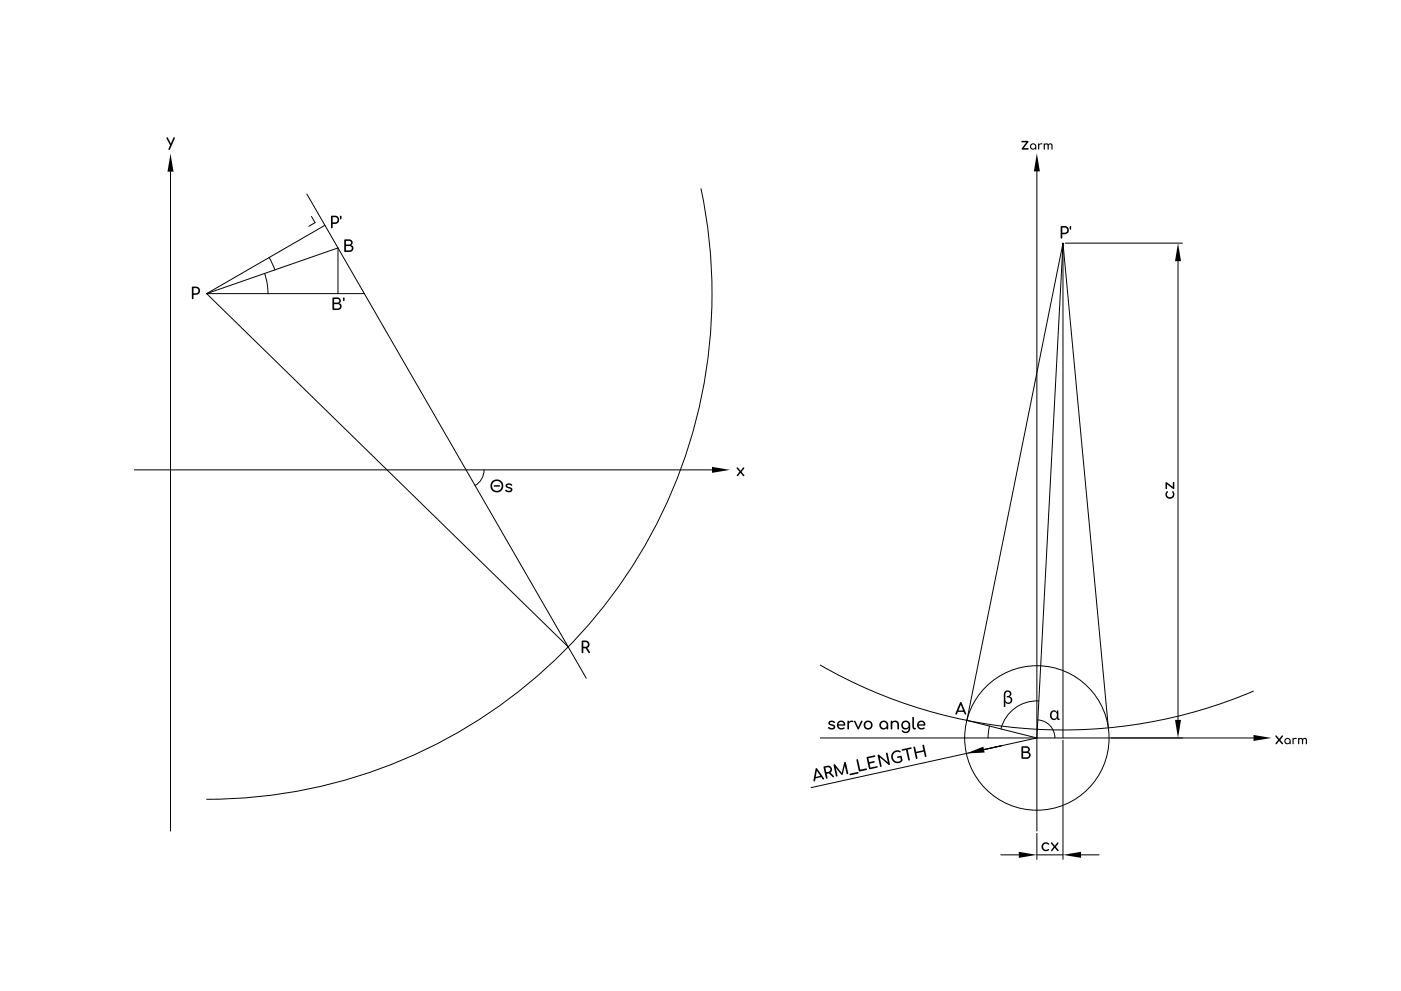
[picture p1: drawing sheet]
<svg xmlns="http://www.w3.org/2000/svg" width="420mm" height="297mm" viewBox="0 0 420 297" stroke-linecap="round" stroke-linejoin="round" font-family="sans-serif">
<g fill="none" stroke="#000" stroke-width=".3">
<path d="M51.1 51.5v197.6M92 58.2l83.8 145.1M210.2 56.5a151.5 151.5 0 0 1-148.2 183.1M311 51.4v197.7M80.7 77.2l1.7 3.7M93.4 64.9l1.1 1.8-1.9 1.1M97.4 67.5l-35.4 20.5M319.5 72.9h35.1M353.3 78.3v137.5M62 88l39.4-13.7v13.7M62 88l108.4 105.9M62 88h47.3"/>
<path d="M79.4 82a18.4 18.4 0 0 1 1 6M40.3 140.8h173.2M145.2 140.8a5.4 5.4 0 0 1-2.7 4.7M246 199.4a145.9 145.9 0 0 0 129.9 7.8M296.8 217.6l-.5 3.6M311.2 215.8a5.4 5.4 0 0 1 5.2 5.4M311.5 210.1a11.1 11.1 0 0 0-11.3 8.4M332.4 218.2l-13.6-145.3-28.8 143 21 5.3M246 221.2h129.9M311 221.2l7.8-148.3v148.3M311 221.2l-67.8 14.9M318.8 221.9v35.7"/>
<path d="M300.1 256.2h5.4M311 249.8v7.8M311 256.2h7.8M324.2 256.2h5.4"/>
<circle cx="311" cy="221.2" r="21.7"/>
</g>
<g fill="#000">
<path d="M51.1 46l.9 5.5h-1.8zM50 41.2h.3l.9 1.8 .8-1.8 .5 .1-1.7 3.7-.3-.3 .5-1.2-1.1-2zM306.4 42.3h2v.3l-1.4 1.8h1.3a.23 .23 0 0 1 .2 .2 .23 .23 0 0 1-.2 .3l-1.9-.1v-.3l1.4-1.8h-1.3zM311 46l.9 5.4h-1.8zM311.4 43l.3 .2 .5-.3 .4 .2-.8 .3-.3 1.5-.2-.2zM313.1 43l.3 .1a.7 .7 0 0 1 1 .1 .71 .71 0 0 1 .8-.2 .71 .71 0 0 1 .5 .7l-.2 1.2-.2-1.2a.4 .4 0 0 0-.4-.4 .4 .4 0 0 0-.4 .4l-.2 1.2-.1-1.2a.4 .4 0 0 0-.4-.4 .4 .4 0 0 0-.4 .4l-.1 1.1-.2 .1zM102 64.7l.4 .1-.1 1-.3-.2zM320.8 67.8l.4 .1-.1 .9-.3-.1zM353.3 72.9l.9 5.4h-1.8zM102.9 89.2l.4 .1-.1 1-.3-.2zM148.1 145.5l1.6-.1 .3 .2-.3 .3h-1.4l-.2-.2zM151.8 145.2a.97 .97 0 0 1 1-.5 .97 .97 0 0 1 .7 .9l-.7-.3a.42 .42 0 0 0-.5 0 .42 .42 0 0 0-.2 .4v.1a1.47 1.47 0 0 1 1.6 1.2 1.23 1.23 0 0 1-2.2-.1l.3-.1a.74 .74 0 0 0 .7 .4 .74 .74 0 0 0 .7-.6l-.7-.2a.76 .76 0 0 1-.7-.4 .76 .76 0 0 1 0-.8z"/>
<path d="M213.5 139.9l5.4 .9-5.4 .9zM221 140.1l.3 .1 .8 .9 .7-.9a.23 .23 0 0 1 .4-.1 .23 .23 0 0 1-.1 .4l-.7 .9 .8 1v.3h-.4l-.7-1-.9 1-.2-.3 .8-1-.8-.9zM349.9 147.2l.4 .2a.95 .95 0 0 0-.1 1.3 .95 .95 0 0 0 1.4 .1 .95 .95 0 0 0-.1-1.4l.2-.1a1.3 1.3 0 0 1 0 1.8 1.3 1.3 0 0 1-1.9 0 1.3 1.3 0 0 1 .1-1.9zM349.6 144.6h.3l1.8 1.3v-1.2a.23 .23 0 0 1 .3-.2 .23 .23 0 0 1 .2 .2l-.1 1.8h-.3l-1.8-1.3v1.2a.23 .23 0 0 1-.2 .2 .23 .23 0 0 1-.3-.2zM248.6 216.3a.97 .97 0 0 1 1-.4 .97 .97 0 0 1 .8 .8l-.8-.3a.42 .42 0 0 0-.5 0 .42 .42 0 0 0-.2 .4v.1a1.47 1.47 0 0 1 1.6 1.2 1.23 1.23 0 0 1-2.2 0l.2-.2a.88 .88 0 0 0 1.5-.1l-.6-.3a.76 .76 0 0 1-.8-.3 .76 .76 0 0 1 0-.9zM254.2 216.1h.4v.2l.6-.3 .8 .2-.2 .2h-.7l-.4 .4-.1 1.6a.24 .24 0 0 1-.2 .3 .24 .24 0 0 1-.3-.3zM256.2 216.1h.3l.9 1.9 .8-1.9h.4l-1.1 2.5-.3-.1zM267.2 216.1l.3-.1 .1 .3a1.17 1.17 0 0 1 1.3-.2 1.17 1.17 0 0 1 .7 1.1v1.2a.25 .25 0 0 1-.2 .3 .25 .25 0 0 1-.3-.3v-1.2a.76 .76 0 0 0-.7-.8 .76 .76 0 0 0-.8 .6v1.4a.25 .25 0 0 1-.2 .3 .25 .25 0 0 1-.3-.3zM273.7 214.9l.4 .1v2.8l.2 .4a.27 .27 0 0 1 .4 .2 .27 .27 0 0 1-.4 .3l-.5-.3-.2-.4zM352.4 215.8h1.8l-.9 5.4zM250.1 229.1h.3l2 2.6 .8-3.2 .4-.1 .8 3.4a.25 .25 0 0 1-.2 .3 .25 .25 0 0 1-.3-.2l-.5-2.4-.9 2.8-1.8-2.2 .5 2.4a.25 .25 0 0 1-.2 .3 .25 .25 0 0 1-.3-.2zM254.9 231.9l2.3-.5a.25 .25 0 0 1 .3 .2 .25 .25 0 0 1-.2 .3l-2.3 .5z"/>
<path d="M256.9 227.6l.4 .1 .7 3 1.7-.4a.25 .25 0 0 1 .3 .2 .25 .25 0 0 1-.2 .3l-2.2 .4zM260 226.9l2.2-.5a.23 .23 0 0 1 .3 .2 .23 .23 0 0 1-.2 .3l-1.9 .4 .3 1.1 1.3-.3a.23 .23 0 0 1 .3 .2 .23 .23 0 0 1-.2 .3l-1.3 .3 .2 1.2 1.9-.4a.23 .23 0 0 1 .3 .1 .23 .23 0 0 1-.2 .3l-2.4 .4zM263.3 226.2h.3l2.7 2.3-.6-2.6a.25 .25 0 0 1 .2-.3 .25 .25 0 0 1 .3 .2l.7 3.4-.4 .1-2.7-2.3 .6 2.6a.25 .25 0 0 1-.2 .3 .25 .25 0 0 1-.3-.2zM267.9 225.4a1.47 1.47 0 0 1 2.2-.1l-.1 .2a1.47 1.47 0 0 0-2.2 1.3 1.47 1.47 0 0 0 2.4 1.1l-.2-.9-.8 .2-.1-.4 1.2-.2 .4 1.3a1.89 1.89 0 0 1-2.9 .3 1.89 1.89 0 0 1 .1-2.8zM270.5 224.6l2.6-.6a.23 .23 0 0 1 .3 .2 .23 .23 0 0 1-.2 .3l-1 .2 .7 3a.25 .25 0 0 1-.2 .3 .25 .25 0 0 1-.3-.2l-.7-3-1.1 .2zM274 223.8l.4 .1 .3 1.4 2.2-.4-.3-1.4a.25 .25 0 0 1 .2-.3 .25 .25 0 0 1 .3 .2l.7 3.2a.25 .25 0 0 1-.2 .3 .25 .25 0 0 1-.3-.2l-.3-1.4-2.2 .5 .3 1.4a.25 .25 0 0 1-.1 .3 .25 .25 0 0 1-.3-.2zM289.8 225.8l5.1-2 .4 1.8zM375.9 220.3l5.4 .9-5.4 .9zM382.5 220.5h.4l.8 1 .7-1a.23 .23 0 0 1 .3 0 .23 .23 0 0 1 0 .3l-.7 1 .8 1-.1 .2h-.3l-.8-.9-.9 1-.2-.3 .8-1-.8-1zM387.7 221.2l.3 .2 .5-.2 .4 .2-.9 .3-.2 1.4-.2-.2zM389.3 221.2l.3 .2a.7 .7 0 0 1 1.1 0 .71 .71 0 0 1 .8-.2 .71 .71 0 0 1 .5 .7l-.2 1.2-.2-1.2a.4 .4 0 0 0-.4-.4 .4 .4 0 0 0-.4 .4l-.2 1.2-.1-1.2a.4 .4 0 0 0-.5-.4 .4 .4 0 0 0-.4 .4v1.1l-.2 .1zM305.5 255.3l5.5 .9-5.5 .9z"/>
<path d="M312.7 252.8a1.17 1.17 0 0 1 1.9 .3l-.1 .1a.95 .95 0 0 0-1.4-.1 .95 .95 0 0 0 0 1.4 .95 .95 0 0 0 1.4 0l.1 .1a1.29 1.29 0 0 1-1.9 .1 1.29 1.29 0 0 1 0-1.9zM315.2 252.5l.4 .1 .7 .9 .8-.9a.23 .23 0 0 1 .3-.1 .23 .23 0 0 1 0 .4l-.8 .9 .9 1-.1 .3-.3-.1-.8-.9-.9 1-.2-.3 .8-1-.8-.9zM318.8 256.2l5.4-.9v1.8z"/>
<path d="M309.2 43.2a.96 .96 0 0 1 1-.2 .96 .96 0 0 1 .6 .9l-.1 .9h-.2l-.1-.2a.93 .93 0 0 1-1.3 0 .93 .93 0 0 1 .1-1.4zM309.2 43.9a.65 .65 0 0 0 1.3 0 .65 .65 0 0 0-1.3 0z"/>
<path d="M99.3 64.7l1.2-.1a1.24 1.24 0 0 1 1.2 1.3 1.24 1.24 0 0 1-1.2 1.2h-.7v1.1a.25 .25 0 0 1-.3 .2 .25 .25 0 0 1-.2-.2zM99.8 65.1v1.6h.7a.77 .77 0 0 0 .7-.8 .77 .77 0 0 0-.7-.8z"/>
<path d="M103.3 71.8l1.4-.1a.94 .94 0 0 1 1 .6 .94 .94 0 0 1-.4 1.2 1.06 1.06 0 0 1 .6 1.2 1.06 1.06 0 0 1-1.1 .8l-1.5-.1zM103.7 73.8v1.3h1.1a.66 .66 0 0 0 .7-.7 .66 .66 0 0 0-.7-.6zM103.7 72.2v1.1h1a.55 .55 0 0 0 .6-.6 .55 .55 0 0 0-.6-.5z"/>
<path d="M318.2 67.8l1.1-.1a1.24 1.24 0 0 1 1.2 1.3 1.24 1.24 0 0 1-1.2 1.2h-.7v1.1a.25 .25 0 0 1-.3 .2 .25 .25 0 0 1-.2-.2zM318.6 68.2v1.5h.7a.77 .77 0 0 0 .8-.7 .77 .77 0 0 0-.8-.8z"/>
<path d="M57.6 86l1.2-.1a1.24 1.24 0 0 1 1.2 1.2 1.24 1.24 0 0 1-1.2 1.3h-.8v1a.25 .25 0 0 1-.2 .3 .25 .25 0 0 1-.3-.3zM58 86.4v1.5h.8a.77 .77 0 0 0 .7-.8 .77 .77 0 0 0-.7-.7z"/>
<path d="M99.8 89.2l1.3-.1a.94 .94 0 0 1 1 .7 .94 .94 0 0 1-.4 1.1 1.06 1.06 0 0 1 .7 1.2 1.06 1.06 0 0 1-1.2 .8l-1.5-.1zM100.2 91.2v1.3h1a.66 .66 0 0 0 .8-.7 .66 .66 0 0 0-.8-.6zM100.2 89.6v1.1h.9a.55 .55 0 0 0 .6-.5 .55 .55 0 0 0-.6-.6z"/>
<path d="M147.1 145.6a1.95 1.95 0 0 1 3.9 0 1.95 1.95 0 0 1-3.9 0zM147.5 145.6a1.47 1.47 0 0 0 2.9 0 1.47 1.47 0 0 0-2.9 0z"/>
<path d="M174.5 192.1l1.1-.1a1.17 1.17 0 0 1 1.2 .8 1.17 1.17 0 0 1-.7 1.4l.8 1.2v.3h-.4l-.9-1.4h-.7v1.2a.25 .25 0 0 1-.2 .3 .25 .25 0 0 1-.3-.3zM174.9 192.5v1.4h.7a.7 .7 0 0 0 .7-.7 .7 .7 0 0 0-.7-.7z"/>
<path d="M251.3 216.4a1.12 1.12 0 0 1 1.5-.3 1.12 1.12 0 0 1 .5 1.4h-1.9a1.21 1.21 0 0 0 1.8 .6h.1a1.32 1.32 0 0 1-1.9 .2 1.32 1.32 0 0 1-.1-1.9zM251.7 216.6l-.3 .5h1.7l-.5-.7z"/>
<path d="M259 217.3a1.35 1.35 0 0 1 2.7 0 1.35 1.35 0 0 1-2.7 0zM259.4 217.3a.9 .9 0 0 0 1.8 0 .9 .9 0 0 0-1.8 0z"/>
<path d="M264.1 216.4a1.34 1.34 0 0 1 1.5-.3 1.34 1.34 0 0 1 .8 1.2v1.1a.25 .25 0 0 1-.3 .3 .25 .25 0 0 1-.2-.3v-.2a1.3 1.3 0 0 1-1.9 0 1.3 1.3 0 0 1 .1-1.8zM264.1 217.3a.9 .9 0 0 0 1.8 0 .9 .9 0 0 0-1.8 0z"/>
<path d="M270.7 216.4a1.35 1.35 0 0 1 1.4-.3 1.35 1.35 0 0 1 .9 1.2v1.1a1.33 1.33 0 0 1-1 1.3 1.33 1.33 0 0 1-1.6-.7l.2-.1a1.05 1.05 0 0 0 1 .4 1.05 1.05 0 0 0 .9-.7v-.5a1.27 1.27 0 0 1-1.9 .2 1.27 1.27 0 0 1 .1-1.9zM270.7 217.3a.9 .9 0 0 0 1.8 0 .9 .9 0 0 0-1.8 0z"/>
<path d="M275.4 216.4a1.12 1.12 0 0 1 1.5-.3 1.12 1.12 0 0 1 .4 1.4h-1.8a1.21 1.21 0 0 0 1.8 .6 1.32 1.32 0 0 1-1.9 .2 1.32 1.32 0 0 1 0-1.9zM275.8 216.6l-.3 .5h1.6l-.5-.7z"/>
<path d="M287.9 210.5l.5 .1 1.3 3.3-.1 .3-.3-.1-.3-.7h-1.7l-.3 .7h-.5zM288.1 211.2l-.7 1.8h1.4z"/>
<path d="M301.3 207.3a1.07 1.07 0 0 1 1.7-.2 1.07 1.07 0 0 1-.2 1.7 1.14 1.14 0 0 1 .5 1.8 1.14 1.14 0 0 1-1.8-.1v1.4h-.5l.1-3.9zM301.8 207.5l-.3 .6v1.5a.84 .84 0 0 0 .9 1 .84 .84 0 0 0 .7-1 .84 .84 0 0 0-1.2-.6v-.4a.67 .67 0 0 0 1-.7 .67 .67 0 0 0-1.1-.4z"/>
<path d="M315.4 213.1a1.01 1.01 0 0 1 1.6 .4v-.5h.4v2.2l.4 .2v.4l-.6-.1-.2-.4a1.14 1.14 0 0 1-1.5 .5 1.14 1.14 0 0 1-.6-1.4zM315.7 213.5a.98 .98 0 0 0-.3 1.3 .98 .98 0 0 0 1.3 .3l.1-.1a.96 .96 0 0 0 .1-1.2 .96 .96 0 0 0-1.2-.3z"/>
<path d="M244.7 230.3l.4 .1 2 2.9-.1 .3h-.3l-.4-.7-1.7 .4-.2 .8h-.4zM245 231l-.4 1.9 1.4-.3z"/>
<path d="M247.1 229.8l.9-.3a1.17 1.17 0 0 1 1.4 .6 1.17 1.17 0 0 1-.3 1.5l1 1v.3l-.3 .1-1.2-1.2-.7 .1 .3 1.2a.25 .25 0 0 1-.2 .3 .25 .25 0 0 1-.3-.2zM247.5 230.1l.3 1.4 .6-.1a.7 .7 0 0 0 .6-.9 .7 .7 0 0 0-.9-.5z"/>
<path d="M306.4 223.7h1.3a.94 .94 0 0 1 1.1 .6 .94 .94 0 0 1-.4 1.1 1.06 1.06 0 0 1 .6 1.3 1.06 1.06 0 0 1-1.2 .8l-1.5-.2zM306.8 225.7v1.3h1a.66 .66 0 0 0 .8-.7 .66 .66 0 0 0-.8-.6zM306.8 224.1v1.1h.9a.55 .55 0 0 0 .7-.5 .55 .55 0 0 0-.7-.6z"/>
<path d="M385.4 221.4a.96 .96 0 0 1 1.1-.2 .96 .96 0 0 1 .6 .9l-.1 .9h-.2l-.1-.2a.93 .93 0 0 1-1.3 0 .93 .93 0 0 1 0-1.4zM385.5 222.1a.64 .64 0 0 0 1.2 0 .64 .64 0 0 0-1.2 0z"/>
</g>
</svg>
